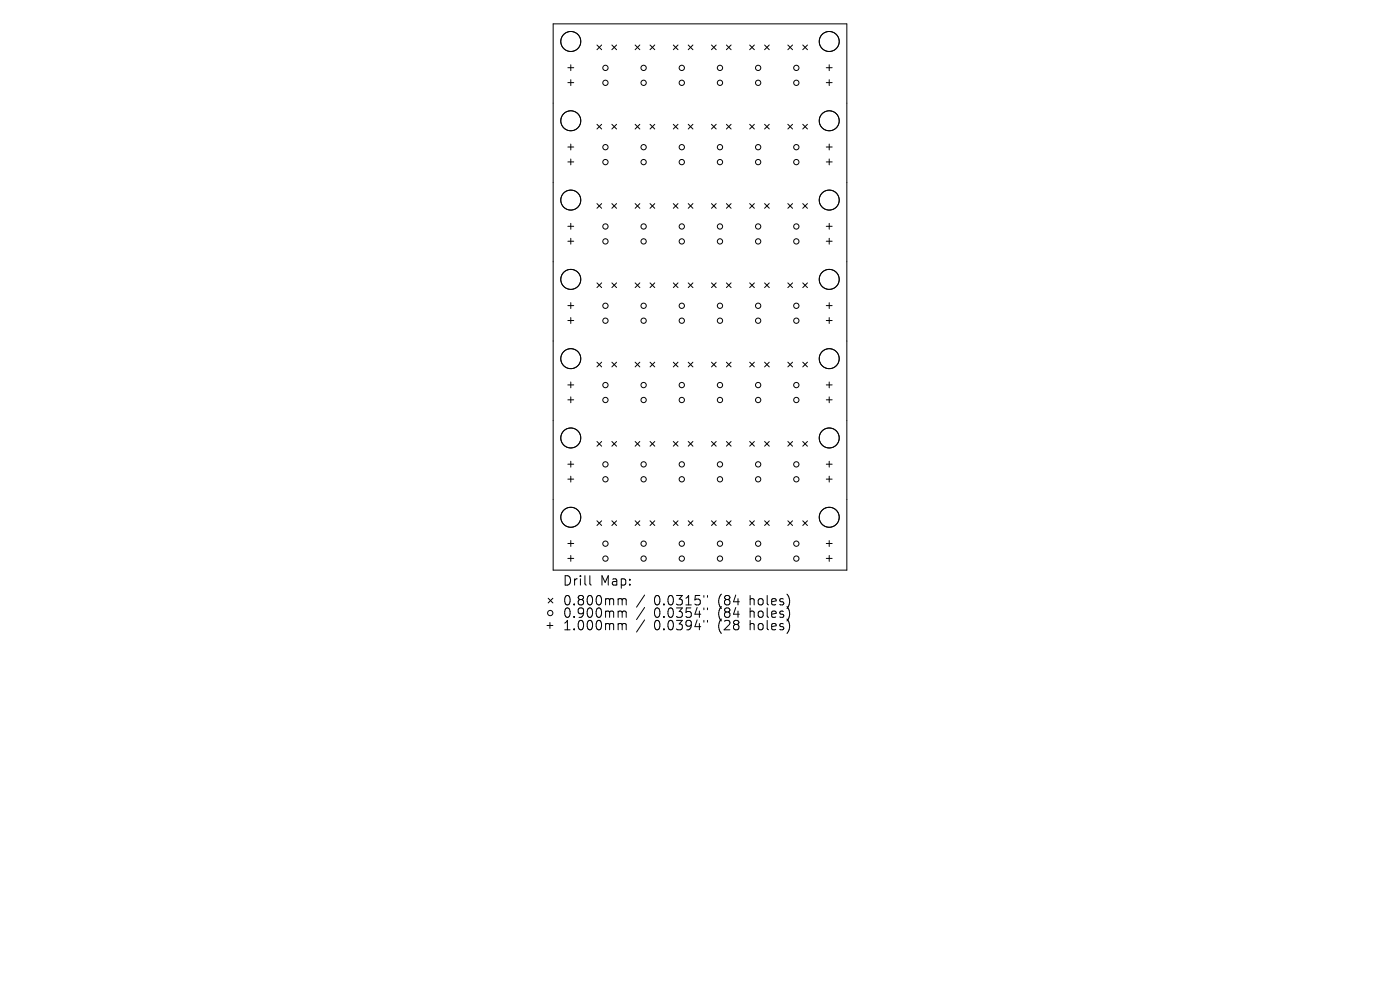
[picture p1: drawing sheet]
<svg xmlns="http://www.w3.org/2000/svg" width="297mm" height="210mm" viewBox="0 0 297 210" stroke-linecap="round" stroke-linejoin="round" font-family="sans-serif">
<defs><g id="words">
<g font-size="2.8">
<text x="119.3" y="124.5">Drill</text>
<text x="127.3" y="124.5">Map:</text>
<text x="119.3" y="128.7">0.800mm</text>
<text x="119.3" y="131.3">0.900mm</text>
<text x="138.7" y="128.7">0.0315&quot;</text>
<text x="138.7" y="131.3">0.0354&quot;</text>
<text x="152.5" y="128.7">(84</text>
<text x="152.5" y="131.3">(84</text>
<text x="159.3" y="128.7">holes)</text>
<text x="159.3" y="131.3">holes)</text>
<text x="119.3" y="134">1.000mm</text>
<text x="138.7" y="134">0.0394&quot;</text>
<text x="152.5" y="134">(28</text>
<text x="159.3" y="134">holes)</text>
</g>
</g></defs>
<g fill="none" stroke="#000" stroke-width=".21">
<path d="M117.4 5.1h62.3v115.8h-62.3zM120.5 14.4h1.2M120.5 17.5h1.2M121.1 13.7v1.3M121.1 16.9v1.3M126.6 9.5l1 1M127.6 9.5l-1 1M129.8 9.5l1 1M130.8 9.5l-1 1M134.7 9.5l1 1M135.7 9.5l-1 1M137.9 9.5l1 1"/>
<path d="M138.9 9.5l-1 1M142.8 9.5l1 1M143.8 9.5l-1 1M146 9.5l1 1M147 9.5l-1 1M150.9 9.5l1 1M151.9 9.5l-1 1M154.1 9.5l1 1M155.1 9.5l-1 1M159 9.5l1 1M160 9.5l-1 1M162.2 9.5l1 1"/>
<path d="M163.2 9.5l-1 1M167.1 9.5l1 1M168.1 9.5l-1 1M170.3 9.5l1 1M171.3 9.5l-1 1M175.3 14.4h1.2M175.3 17.5h1.2M175.9 13.7v1.3M175.9 16.9v1.3M120.5 31.2h1.2M120.5 34.3h1.2M121.1 30.6v1.2"/>
<path d="M121.1 33.7v1.3M126.6 26.4l1 1M127.6 26.4l-1 1M129.8 26.4l1 1M130.8 26.4l-1 1M134.7 26.4l1 1M135.7 26.4l-1 1M137.9 26.4l1 1M138.9 26.4l-1 1M142.8 26.4l1 1M143.8 26.4l-1 1M146 26.4l1 1"/>
<path d="M147 26.4l-1 1M150.9 26.4l1 1M151.9 26.4l-1 1M154.1 26.4l1 1M155.1 26.4l-1 1M159 26.4l1 1M160 26.4l-1 1M162.2 26.4l1 1M163.2 26.4l-1 1M167.1 26.4l1 1M168.1 26.4l-1 1M170.3 26.4l1 1"/>
<path d="M171.3 26.4l-1 1M175.3 31.2h1.2M175.3 34.3h1.2M175.9 30.6v1.2M175.9 33.7v1.3M120.5 48h1.2M120.5 51.2h1.2M121.1 47.4v1.2M121.1 50.5v1.3M126.6 43.2l1 1M127.6 43.2l-1 1M129.8 43.2l1 1"/>
<path d="M130.8 43.2l-1 1M134.7 43.2l1 1M135.7 43.2l-1 1M137.9 43.2l1 1M138.9 43.2l-1 1M142.8 43.2l1 1M143.8 43.2l-1 1M146 43.2l1 1M147 43.2l-1 1M150.9 43.2l1 1M151.9 43.2l-1 1M154.1 43.2l1 1"/>
<path d="M155.1 43.2l-1 1M159 43.2l1 1M160 43.2l-1 1M162.2 43.2l1 1M163.2 43.2l-1 1M167.1 43.2l1 1M168.1 43.2l-1 1M170.3 43.2l1 1M171.3 43.2l-1 1M175.3 48h1.2M175.3 51.2h1.2M175.9 47.4v1.2"/>
<path d="M175.9 50.5v1.3M120.5 64.8h1.2M120.5 68h1.2M121.1 64.2v1.3M121.1 67.4v1.2M126.6 60l1 1M126.6 76.8l1 1M127.6 60l-1 1M127.6 76.8l-1 1M129.8 60l1 1M129.8 76.8l1 1M130.8 60l-1 1"/>
<path d="M130.8 76.8l-1 1M134.7 60l1 1M134.7 76.8l1 1M135.7 60l-1 1M135.7 76.8l-1 1M137.9 60l1 1M137.9 76.8l1 1M138.9 60l-1 1M138.9 76.8l-1 1M142.8 60l1 1M142.8 76.8l1 1M143.8 60l-1 1"/>
<path d="M143.8 76.8l-1 1M146 60l1 1M146 76.8l1 1M147 60l-1 1M147 76.8l-1 1M150.9 60l1 1M150.9 76.8l1 1M151.9 60l-1 1M151.9 76.8l-1 1M154.1 60l1 1M154.1 76.8l1 1M155.1 60l-1 1"/>
<path d="M155.1 76.8l-1 1M159 60l1 1M159 76.8l1 1M160 60l-1 1M160 76.8l-1 1M162.2 60l1 1M162.2 76.8l1 1M163.2 60l-1 1M163.2 76.8l-1 1M167.1 60l1 1M167.1 76.8l1 1M168.1 60l-1 1"/>
<path d="M168.1 76.8l-1 1M170.3 60l1 1M170.3 76.8l1 1M171.3 60l-1 1M171.3 76.8l-1 1M175.3 64.8h1.2M175.3 68h1.2M175.9 64.2v1.3M175.9 67.4v1.2M120.5 81.6h1.2M120.5 84.8h1.2M120.5 98.5h1.2"/>
<path d="M121.1 81v1.3M121.1 84.2v1.2M121.1 97.8v1.3M126.6 93.7l1 1M127.6 93.7l-1 1M129.8 93.7l1 1M130.8 93.7l-1 1M134.7 93.7l1 1M135.7 93.7l-1 1M137.9 93.7l1 1M138.9 93.7l-1 1M142.8 93.7l1 1"/>
<path d="M143.8 93.7l-1 1M146 93.7l1 1M147 93.7l-1 1M150.9 93.7l1 1M151.9 93.7l-1 1M154.1 93.7l1 1M155.1 93.7l-1 1M159 93.7l1 1M160 93.7l-1 1M162.2 93.7l1 1M163.2 93.7l-1 1M167.1 93.7l1 1"/>
<path d="M168.1 93.7l-1 1M170.3 93.7l1 1M171.3 93.7l-1 1M175.3 81.6h1.2M175.3 84.8h1.2M175.3 98.5h1.2M175.9 81v1.3M175.9 84.2v1.2M175.9 97.8v1.3M120.5 101.6h1.2M120.5 115.3h1.2M120.5 118.5h1.2"/>
<path d="M121.1 101v1.3M121.1 114.7v1.2M121.1 117.8v1.3M126.6 110.5l1 1M127.6 110.5l-1 1M129.8 110.5l1 1M130.8 110.5l-1 1M134.7 110.5l1 1M135.7 110.5l-1 1M137.9 110.5l1 1M138.9 110.5l-1 1M142.8 110.5l1 1"/>
<path d="M143.8 110.5l-1 1M146 110.5l1 1M147 110.5l-1 1M150.9 110.5l1 1M151.9 110.5l-1 1M154.1 110.5l1 1M155.1 110.5l-1 1M159 110.5l1 1M160 110.5l-1 1M162.2 110.5l1 1M163.2 110.5l-1 1M167.1 110.5l1 1"/>
<path d="M168.1 110.5l-1 1M170.3 110.5l1 1M171.3 110.5l-1 1M175.3 101.6h1.2M175.3 115.3h1.2M175.3 118.5h1.2M175.9 101v1.3M175.9 114.7v1.2M175.9 117.8v1.3M116 132.7h1.3M116.3 126.9l1 1M116.7 132.1v1.2"/>
<path d="M117.3 126.9l-1 1M125.1 122.1v1.7l.3 .3M131.4 127h.3l.3 .3M131.4 129.6h.3l.3 .3M131.4 132.3h.3l.3 .3M132 127.3l.3-.3 .5 .1v1.2M132 127.3v1M132 129.9v1.1M132 132.6v1M132 129.9l.3-.3 .5 .1v1.3M132 132.6l.3-.3 .5 .1v1.2M136.8 126.2l-1.8 2.6"/>
<path d="M136.8 128.9l-1.8 2.5M136.8 131.5l-1.8 2.6M149.3 126.3v.4M149.3 129v.3M149.3 131.6v.4M150.1 126.3v.4M150.1 129v.3M150.1 131.6v.4"/>
<circle cx="121.1" cy="8.8" r="2.12"/>
<circle cx="128.4" cy="17.6" r=".56"/>
<circle cx="128.4" cy="14.4" r=".56"/>
<circle cx="136.5" cy="17.6" r=".56"/>
<circle cx="136.5" cy="14.4" r=".56"/>
<circle cx="144.6" cy="17.6" r=".56"/>
<circle cx="144.6" cy="14.4" r=".56"/>
<circle cx="152.7" cy="14.4" r=".56"/>
<circle cx="152.7" cy="17.6" r=".56"/>
<circle cx="160.8" cy="14.4" r=".56"/>
<circle cx="160.8" cy="17.6" r=".56"/>
<circle cx="168.9" cy="17.6" r=".56"/>
<circle cx="168.9" cy="14.4" r=".56"/>
<circle cx="175.9" cy="8.8" r="2.12"/>
<circle cx="121.1" cy="25.6" r="2.12"/>
<circle cx="128.4" cy="34.4" r=".56"/>
<circle cx="128.4" cy="31.2" r=".56"/>
<circle cx="136.5" cy="31.2" r=".56"/>
<circle cx="136.5" cy="34.4" r=".56"/>
<circle cx="144.6" cy="31.2" r=".56"/>
<circle cx="144.6" cy="34.4" r=".56"/>
<circle cx="152.7" cy="31.2" r=".56"/>
<circle cx="152.7" cy="34.4" r=".56"/>
<circle cx="160.8" cy="34.4" r=".56"/>
<circle cx="160.8" cy="31.2" r=".56"/>
<circle cx="168.9" cy="31.2" r=".56"/>
<circle cx="168.9" cy="34.4" r=".56"/>
<circle cx="175.9" cy="25.6" r="2.12"/>
<circle cx="121.1" cy="42.4" r="2.12"/>
<circle cx="121.1" cy="59.3" r="2.12"/>
<circle cx="128.4" cy="51.2" r=".56"/>
<circle cx="128.4" cy="48" r=".56"/>
<circle cx="136.5" cy="51.2" r=".56"/>
<circle cx="136.5" cy="48" r=".56"/>
<circle cx="144.6" cy="51.2" r=".56"/>
<circle cx="144.6" cy="48" r=".56"/>
<circle cx="152.7" cy="51.2" r=".56"/>
<circle cx="152.7" cy="48" r=".56"/>
<circle cx="160.8" cy="51.2" r=".56"/>
<circle cx="160.8" cy="48" r=".56"/>
<circle cx="168.9" cy="51.2" r=".56"/>
<circle cx="168.9" cy="48" r=".56"/>
<circle cx="175.9" cy="42.4" r="2.12"/>
<circle cx="175.9" cy="59.3" r="2.12"/>
<circle cx="121.1" cy="76.1" r="2.12"/>
<circle cx="128.4" cy="68" r=".56"/>
<circle cx="128.4" cy="64.9" r=".56"/>
<circle cx="136.5" cy="68" r=".56"/>
<circle cx="136.5" cy="64.9" r=".56"/>
<circle cx="144.6" cy="68" r=".56"/>
<circle cx="144.6" cy="64.9" r=".56"/>
<circle cx="152.7" cy="68" r=".56"/>
<circle cx="152.7" cy="64.9" r=".56"/>
<circle cx="160.8" cy="68" r=".56"/>
<circle cx="160.8" cy="64.9" r=".56"/>
<circle cx="168.9" cy="68" r=".56"/>
<circle cx="168.9" cy="64.9" r=".56"/>
<circle cx="175.9" cy="76.1" r="2.12"/>
<circle cx="121.1" cy="92.9" r="2.12"/>
<circle cx="128.4" cy="84.9" r=".56"/>
<circle cx="128.4" cy="81.7" r=".56"/>
<circle cx="128.4" cy="98.5" r=".56"/>
<circle cx="136.5" cy="84.9" r=".56"/>
<circle cx="136.5" cy="81.7" r=".56"/>
<circle cx="136.5" cy="98.5" r=".56"/>
<circle cx="144.6" cy="81.7" r=".56"/>
<circle cx="144.6" cy="84.9" r=".56"/>
<circle cx="144.6" cy="98.5" r=".56"/>
<circle cx="152.7" cy="81.7" r=".56"/>
<circle cx="152.7" cy="84.9" r=".56"/>
<circle cx="152.7" cy="98.5" r=".56"/>
<circle cx="160.8" cy="84.9" r=".56"/>
<circle cx="160.8" cy="81.7" r=".56"/>
<circle cx="160.8" cy="98.5" r=".56"/>
<circle cx="168.9" cy="84.9" r=".56"/>
<circle cx="168.9" cy="81.7" r=".56"/>
<circle cx="168.9" cy="98.5" r=".56"/>
<circle cx="175.9" cy="92.9" r="2.12"/>
<circle cx="121.1" cy="109.7" r="2.12"/>
<circle cx="128.4" cy="118.5" r=".56"/>
<circle cx="128.4" cy="101.7" r=".56"/>
<circle cx="128.4" cy="115.3" r=".56"/>
<circle cx="136.5" cy="101.7" r=".56"/>
<circle cx="136.5" cy="115.3" r=".56"/>
<circle cx="136.5" cy="118.5" r=".56"/>
<circle cx="144.6" cy="101.7" r=".56"/>
<circle cx="144.6" cy="118.5" r=".56"/>
<circle cx="144.6" cy="115.3" r=".56"/>
<circle cx="152.7" cy="101.7" r=".56"/>
<circle cx="152.7" cy="118.5" r=".56"/>
<circle cx="152.7" cy="115.3" r=".56"/>
<circle cx="160.8" cy="101.7" r=".56"/>
<circle cx="160.8" cy="118.5" r=".56"/>
<circle cx="160.8" cy="115.3" r=".56"/>
<circle cx="168.9" cy="118.5" r=".56"/>
<circle cx="168.9" cy="101.7" r=".56"/>
<circle cx="168.9" cy="115.3" r=".56"/>
<circle cx="175.9" cy="109.7" r="2.12"/>
<circle cx="116.7" cy="130" r=".56"/>
</g>
<use href="#words"/>
</svg>
